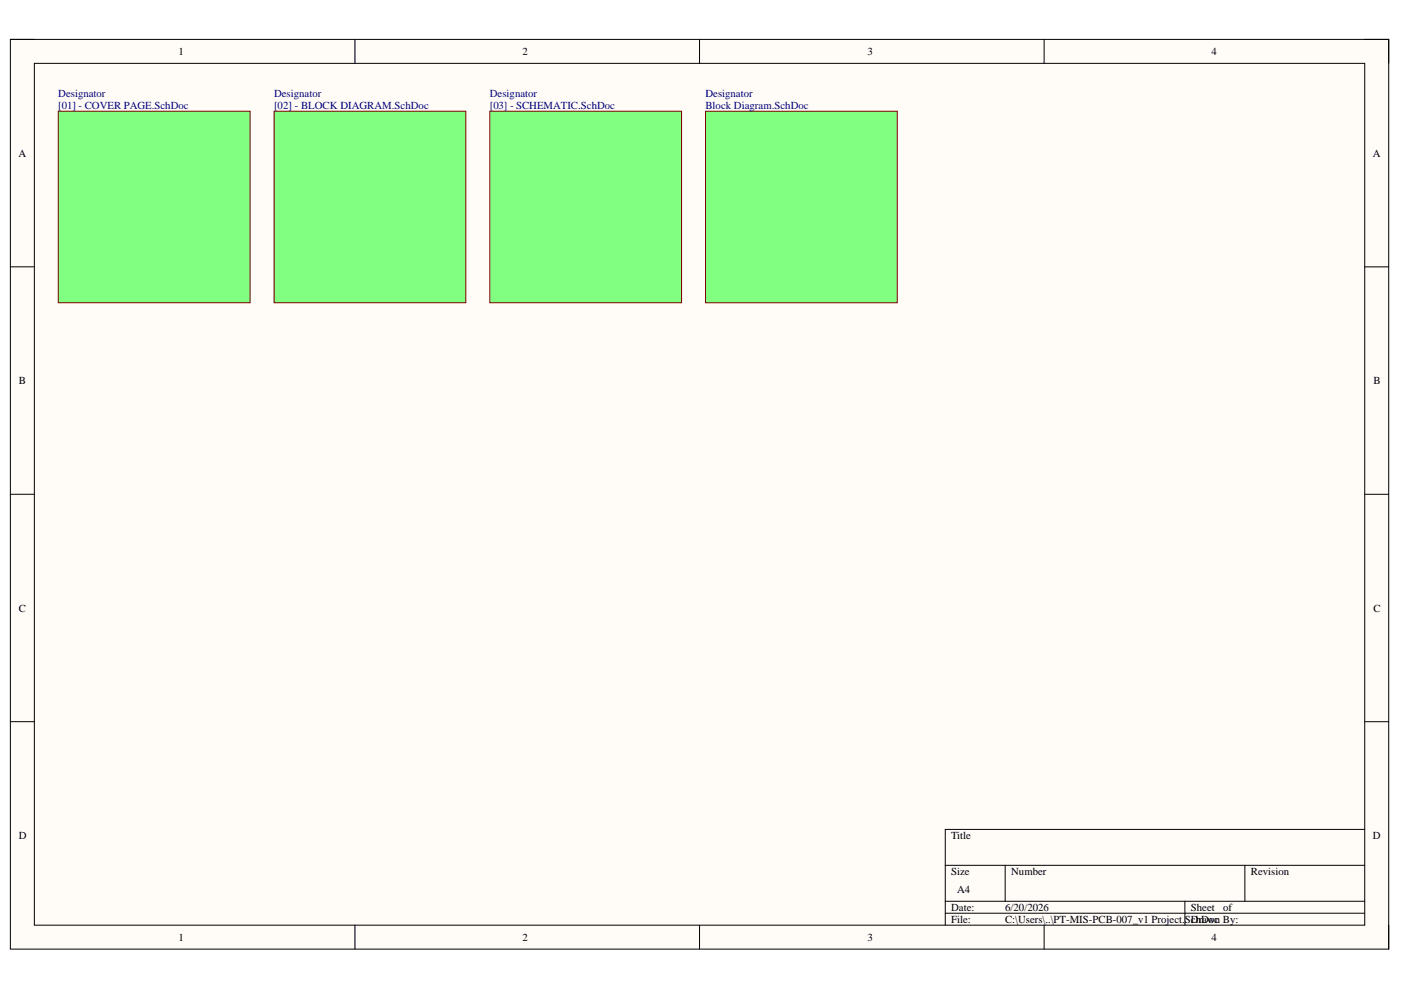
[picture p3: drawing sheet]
<svg xmlns="http://www.w3.org/2000/svg" width="297mm" height="210mm" viewBox="0 0 297 210" stroke-linecap="round" stroke-linejoin="round" font-family="sans-serif">
<defs><g id="words">
<g font-size="2.3">
<text x="37.8" y="11.7">1</text>
<text x="110.7" y="11.7">2</text>
<text x="183.9" y="11.7">3</text>
<text x="256.8" y="11.7">4</text>
<text x="3.9" y="33.2">A</text>
<text x="291.1" y="33.2">A</text>
<text x="4" y="81.4">B</text>
<text x="291.2" y="81.4">B</text>
<text x="4" y="129.7">C</text>
<text x="291.2" y="129.7">C</text>
<text x="4" y="177.9">D</text>
<text x="201.7" y="177.9">Title</text>
<text x="291.1" y="177.9">D</text>
<text x="201.7" y="185.5">Size</text>
<text x="214.4" y="185.5">Number</text>
<text x="265.2" y="185.5">Revision</text>
<text x="202.9" y="189.3">A4</text>
<text x="201.7" y="193.1">Date:</text>
<text x="201.7" y="195.6">File:</text>
<text x="213.1" y="193.1">6/20/2026</text>
<text x="213.1" y="195.6">C:\Users\..\PT-MIS-PCB-007_v1 Project.SchDoc</text>
<text x="252.5" y="193.1">Sheet</text>
<text x="252.5" y="195.6">Drawn By:</text>
<text x="259.3" y="193.1">of</text>
<text x="37.8" y="199.5">1</text>
<text x="110.7" y="199.5">2</text>
<text x="183.9" y="199.5">3</text>
<text x="256.8" y="199.5">4</text>
</g>
<g font-size="2.3" fill="#000080">
<text x="12.3" y="20.5">Designator</text>
<text x="12.3" y="23.1">[01] - COVER PAGE.SchDoc</text>
<text x="58.1" y="20.5">Designator</text>
<text x="58.1" y="23.1">[02] - BLOCK DIAGRAM.SchDoc</text>
<text x="103.9" y="20.5">Designator</text>
<text x="103.9" y="23.1">[03] - SCHEMATIC.SchDoc</text>
<text x="149.6" y="20.5">Designator</text>
<text x="149.6" y="23.1">Block Diagram.SchDoc</text>
</g>
</g></defs>
<path d="M2.2 8.4h292.2v192.8h-292.2z" fill-rule="evenodd" fill="#fffcf8"/>
<path d="M2.2 8.4h292.2v192.8h-292.2z" fill="none" stroke="#000" stroke-width=".21"/>
<path d="M7.3 13.4h282v182.8h-282z" fill-rule="evenodd" fill="#fffcf8"/>
<g fill="none" stroke="#000" stroke-width=".21">
<path d="M2.2 8.4h5.1M7.3 13.4h282v182.8h-282zM75.3 8.4v5M148.3 8.4v5M221.4 8.4v5M289.3 8.4h5.1v5M2.2 56.6h5.1M289.3 56.6h5.1M2.2 104.8h5.1M289.3 104.8h5.1M2.2 153h5.1M289.3 153h5.1"/>
<path d="M289.3 175.9h-88.9v20.3M75.3 196.2v5M148.3 196.2v5M200.4 183.5h88.9M200.4 191.1h88.9M200.4 193.6h88.9M213.1 183.5v7.6M221.4 196.2v5M251.2 191.1v5.1M263.9 183.5v7.6M294.4 196.2v5"/>
</g>
<path d="M12.4 23.6h40.6v40.6h-40.6z" fill-rule="evenodd" fill="#80ff80"/>
<path d="M12.4 23.6h40.6v40.6h-40.6z" fill="none" stroke="#800000" stroke-width=".21"/>
<path d="M58.1 23.6h40.7v40.6h-40.7z" fill-rule="evenodd" fill="#80ff80"/>
<path d="M58.1 23.6h40.7v40.6h-40.7z" fill="none" stroke="#800000" stroke-width=".21"/>
<path d="M149.6 23.6h40.6v40.6h-40.6z" fill-rule="evenodd" fill="#80ff80"/>
<path d="M149.6 23.6h40.6v40.6h-40.6z" fill="none" stroke="#800000" stroke-width=".21"/>
<path d="M103.8 23.6h40.7v40.6h-40.7z" fill-rule="evenodd" fill="#80ff80"/>
<path d="M103.8 23.6h40.7v40.6h-40.7z" fill="none" stroke="#800000" stroke-width=".21"/>
<use href="#words"/>
</svg>
